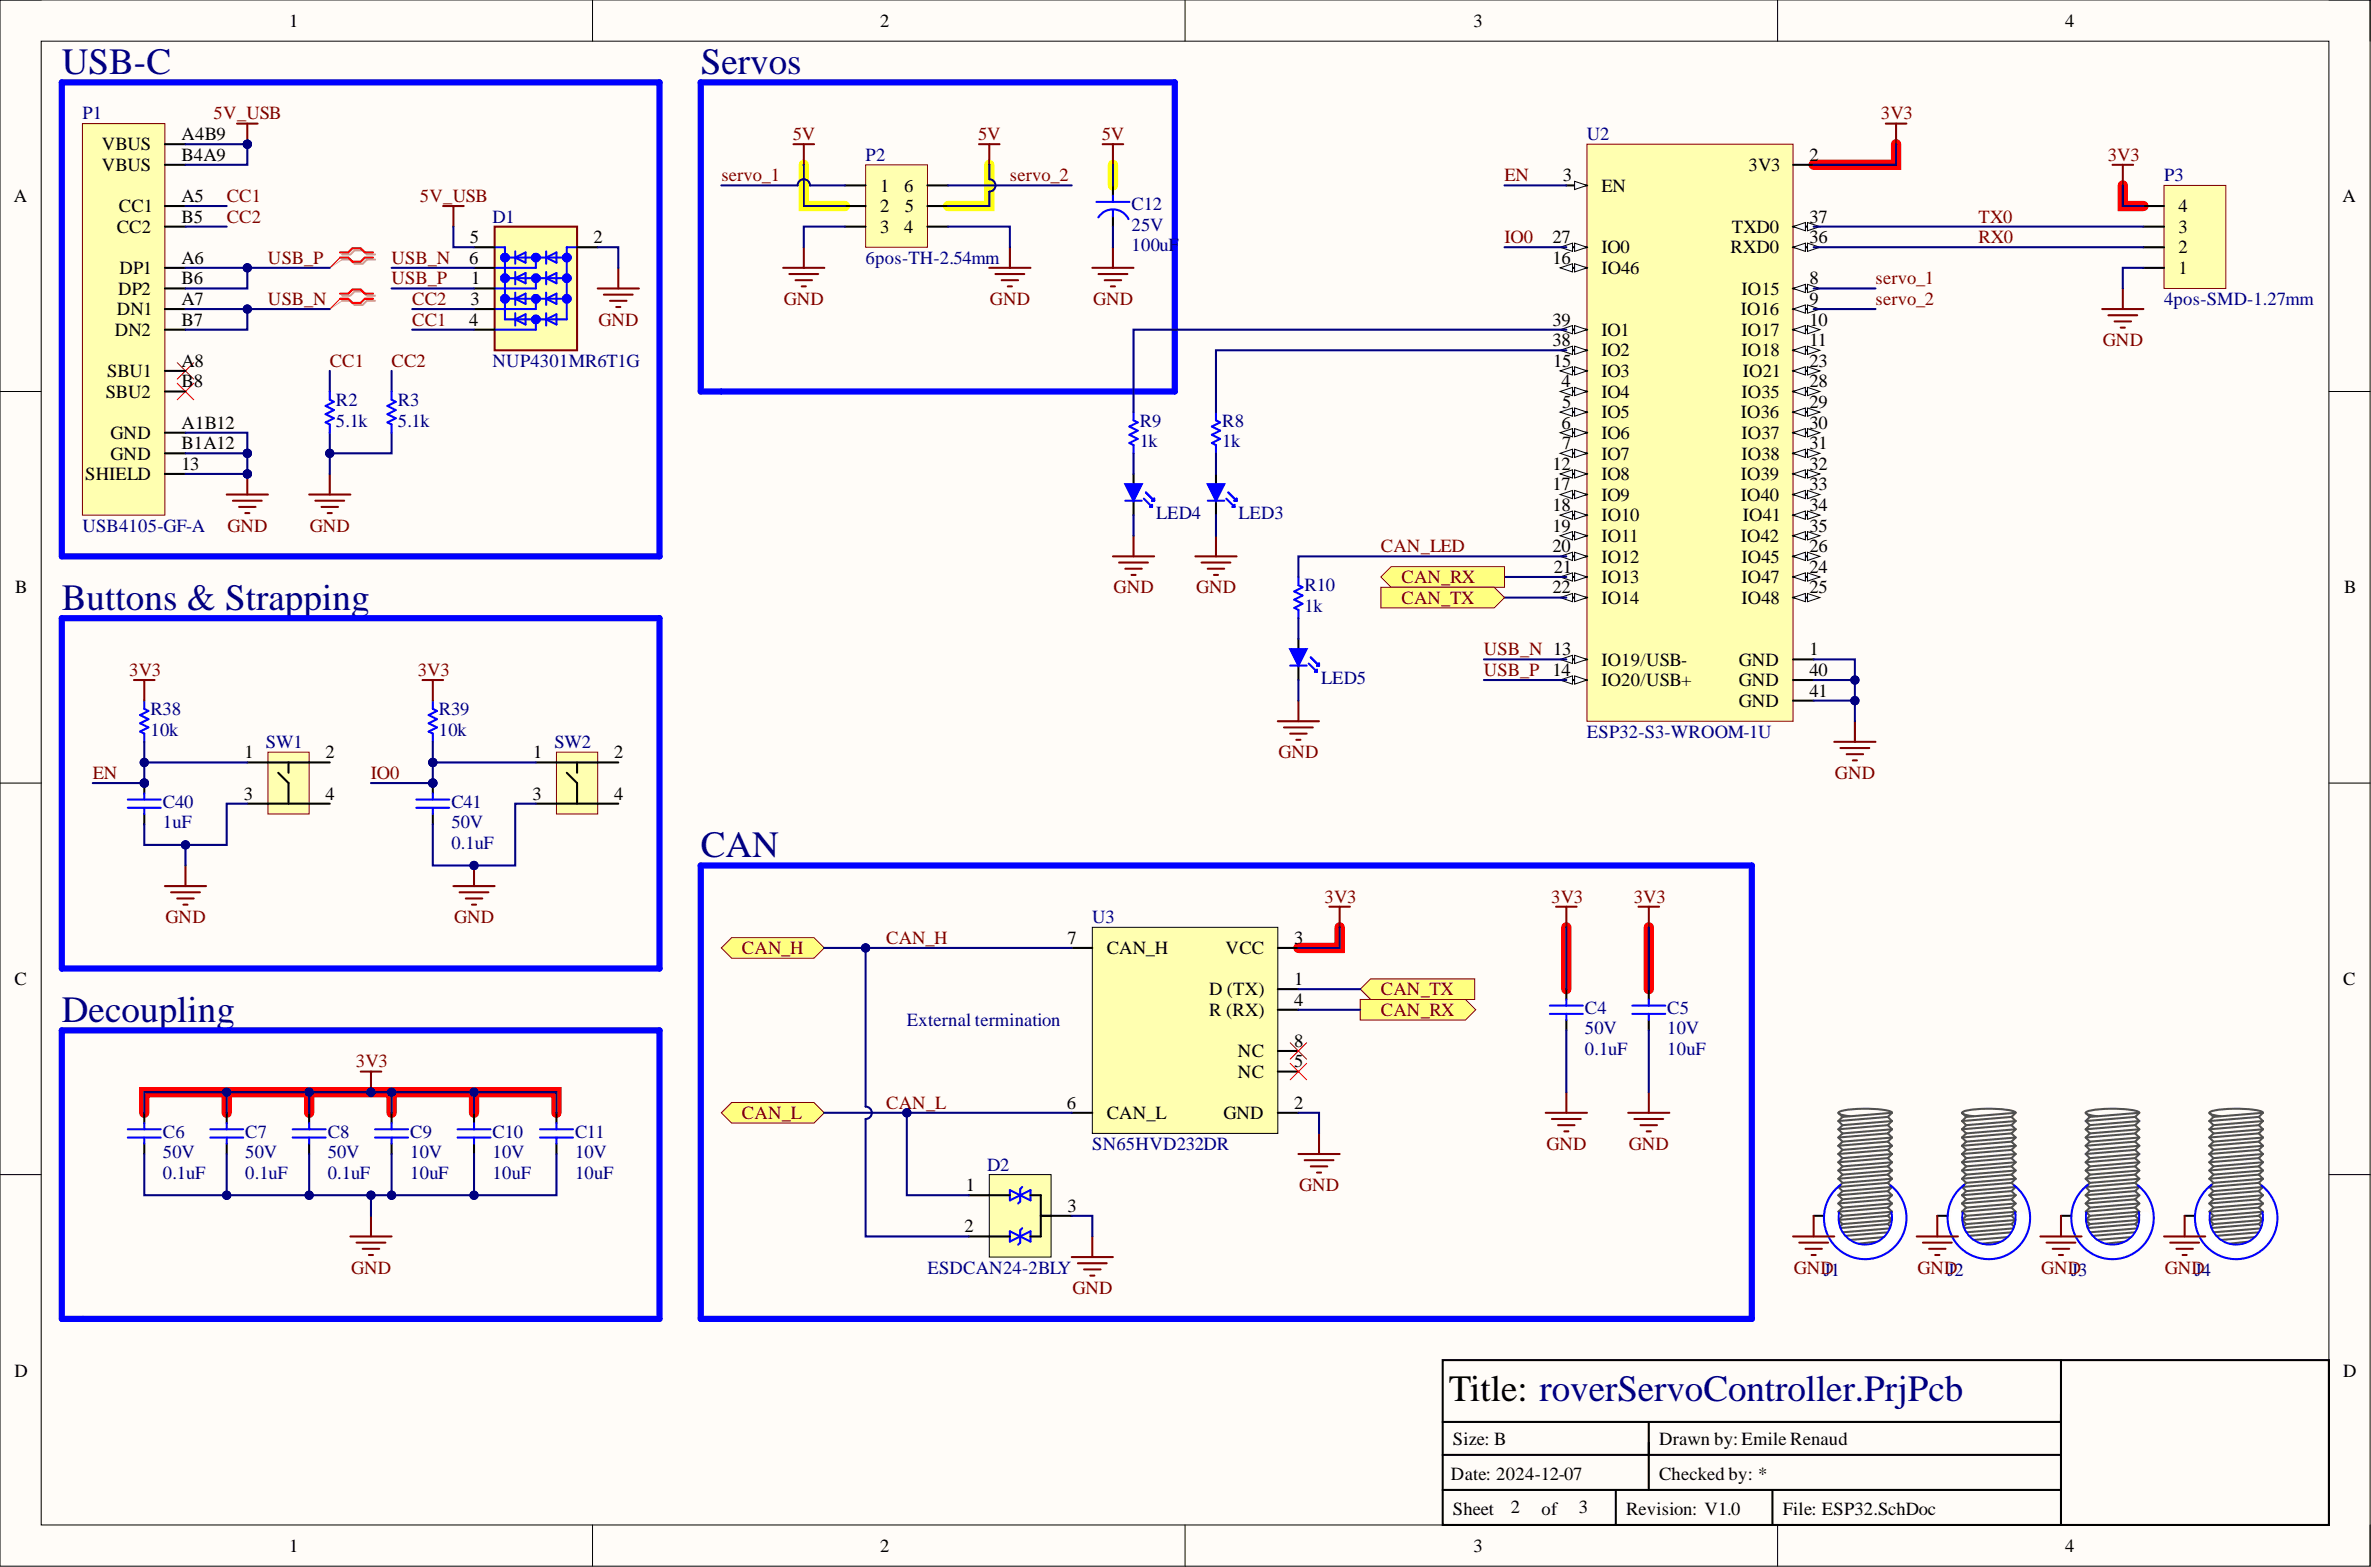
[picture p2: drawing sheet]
<svg xmlns="http://www.w3.org/2000/svg" width="292mm" height="193mm" viewBox="0 0 292 193" stroke-linecap="round" stroke-linejoin="round" font-family="sans-serif">
<defs><g id="words">
<g font-size="4.6" fill="#000080">
<text x="7.6" y="9.1">USB-C</text>
<text x="86.3" y="9.1">Servos</text>
<text x="7.6" y="75.1">Buttons &amp; Strapping</text>
<text x="86.3" y="105.6">CAN</text>
<text x="7.6" y="125.9">Decoupling</text>
</g>
<text font-size="4.6" x="178.5" y="172.6">Title: roverServoController.PrjPcb</text>
<g font-size="2.3">
<text x="35.6" y="3.3">1</text>
<text x="108.4" y="3.3">2</text>
<text x="181.5" y="3.3">3</text>
<text x="254.4" y="3.3">4</text>
<text x="22.3" y="17.3">A4B9</text>
<text x="12.5" y="18.5">VBUS</text>
<text x="12.5" y="21.1">VBUS</text>
<text x="22.3" y="19.8">B4A9</text>
<text x="108.4" y="23.6">1</text>
<text x="111.4" y="23.6">6</text>
<text x="192.5" y="22.3">3</text>
<text x="197.3" y="23.6">EN</text>
<text x="215.4" y="21.1">3V3</text>
<text x="222.9" y="19.8">2</text>
<text x="1.7" y="24.9">A</text>
<text x="14.4" y="28.7">CC2</text>
<text x="14.6" y="26.1">CC1</text>
<text x="22.3" y="24.9">A5</text>
<text x="22.3" y="27.4">B5</text>
<text x="57.9" y="29.9">5</text>
<text x="73.1" y="29.9">2</text>
<text x="108.4" y="26.1">2</text>
<text x="108.4" y="28.7">3</text>
<text x="111.4" y="28.7">4</text>
<text x="111.5" y="26.1">5</text>
<text x="191.3" y="29.9">27</text>
<text x="213.4" y="28.7">TXD0</text>
<text x="222.9" y="29.9">36</text>
<text x="222.9" y="27.4">37</text>
<text x="268.4" y="28.7">3</text>
<text x="268.4" y="26.1">4</text>
<text x="288.6" y="24.9">A</text>
<text x="14.7" y="33.7">DP1</text>
<text x="22.3" y="32.5">A6</text>
<text x="22.3" y="35">B6</text>
<text x="57.8" y="32.5">6</text>
<text x="58.1" y="35">1</text>
<text x="191.3" y="32.5">16</text>
<text x="197.3" y="31.2">IO0</text>
<text x="197.3" y="33.7">IO46</text>
<text x="213.2" y="31.2">RXD0</text>
<text x="222.9" y="35">8</text>
<text x="268.4" y="33.7">1</text>
<text x="268.4" y="31.2">2</text>
<text x="14.1" y="41.4">DN2</text>
<text x="14.4" y="38.8">DN1</text>
<text x="14.6" y="36.3">DP2</text>
<text x="22.3" y="37.6">A7</text>
<text x="22.3" y="40.1">B7</text>
<text x="57.8" y="40.1">4</text>
<text x="58" y="37.6">3</text>
<text x="191.3" y="40.1">39</text>
<text x="197.3" y="41.4">IO1</text>
<text x="214.5" y="38.8">IO16</text>
<text x="214.6" y="36.3">IO15</text>
<text x="214.6" y="41.4">IO17</text>
<text x="222.9" y="37.6">9</text>
<text x="222.9" y="40.1">10</text>
<text x="13.2" y="46.4">SBU1</text>
<text x="22.3" y="45.2">A8</text>
<text x="22.3" y="47.7">B8</text>
<text x="191.3" y="42.6">38</text>
<text x="191.4" y="45.2">15</text>
<text x="192.4" y="47.7">4</text>
<text x="197.3" y="43.9">IO2</text>
<text x="197.3" y="46.4">IO3</text>
<text x="214.6" y="43.9">IO18</text>
<text x="214.7" y="46.4">IO21</text>
<text x="222.9" y="42.6">11</text>
<text x="222.9" y="45.2">23</text>
<text x="222.9" y="47.7">28</text>
<text x="13" y="49">SBU2</text>
<text x="22.3" y="52.8">A1B12</text>
<text x="192.4" y="52.8">6</text>
<text x="192.5" y="50.2">5</text>
<text x="197.3" y="49">IO4</text>
<text x="197.3" y="51.5">IO5</text>
<text x="214.5" y="51.5">IO36</text>
<text x="214.6" y="49">IO35</text>
<text x="222.9" y="50.2">29</text>
<text x="222.9" y="52.8">30</text>
<text x="10.5" y="59.1">SHIELD</text>
<text x="13.6" y="54">GND</text>
<text x="13.6" y="56.6">GND</text>
<text x="22.3" y="55.3">B1A12</text>
<text x="22.3" y="57.9">13</text>
<text x="191.3" y="57.9">12</text>
<text x="192.5" y="55.3">7</text>
<text x="197.3" y="54">IO6</text>
<text x="197.3" y="56.6">IO7</text>
<text x="197.3" y="59.1">IO8</text>
<text x="214.5" y="59.1">IO39</text>
<text x="214.6" y="54">IO37</text>
<text x="214.6" y="56.6">IO38</text>
<text x="222.9" y="55.3">31</text>
<text x="222.9" y="57.9">32</text>
<text x="191.3" y="60.4">17</text>
<text x="191.3" y="62.9">18</text>
<text x="191.3" y="65.5">19</text>
<text x="197.3" y="61.7">IO9</text>
<text x="197.3" y="64.2">IO10</text>
<text x="214.5" y="61.7">IO40</text>
<text x="214.7" y="64.2">IO41</text>
<text x="222.9" y="60.4">33</text>
<text x="222.9" y="62.9">34</text>
<text x="222.9" y="65.5">35</text>
<text x="191.3" y="68">20</text>
<text x="191.4" y="70.5">21</text>
<text x="197.3" y="66.7">IO11</text>
<text x="197.3" y="69.3">IO12</text>
<text x="197.3" y="71.8">IO13</text>
<text x="214.5" y="66.7">IO42</text>
<text x="214.6" y="69.3">IO45</text>
<text x="214.6" y="71.8">IO47</text>
<text x="222.9" y="68">26</text>
<text x="222.9" y="70.5">24</text>
<text x="1.9" y="73.1">B</text>
<text x="191.3" y="73.1">22</text>
<text x="197.3" y="74.4">IO14</text>
<text x="214.6" y="74.4">IO48</text>
<text x="222.9" y="73.1">25</text>
<text x="288.8" y="73.1">B</text>
<text x="191.3" y="83.2">14</text>
<text x="197.3" y="82">IO19/USB-</text>
<text x="214.2" y="82">GND</text>
<text x="222.9" y="80.7">1</text>
<text x="222.9" y="83.2">40</text>
<text x="197.3" y="84.5">IO20/USB+</text>
<text x="214.2" y="84.5">GND</text>
<text x="214.2" y="87">GND</text>
<text x="222.9" y="85.8">41</text>
<text x="30.1" y="93.4">1</text>
<text x="40.1" y="93.4">2</text>
<text x="65.7" y="93.4">1</text>
<text x="75.7" y="93.4">2</text>
<text x="30" y="98.5">3</text>
<text x="40.1" y="98.5">4</text>
<text x="65.6" y="98.5">3</text>
<text x="75.7" y="98.5">4</text>
<text x="131.5" y="116.2">7</text>
<text x="136.3" y="117.5">CAN_H</text>
<text x="151" y="117.5">VCC</text>
<text x="159.5" y="116.2">3</text>
<text x="1.8" y="121.3">C</text>
<text x="149" y="122.6">D (TX)</text>
<text x="149" y="125.1">R (RX)</text>
<text x="159.5" y="121.3">1</text>
<text x="159.5" y="123.8">4</text>
<text x="288.7" y="121.3">C</text>
<text x="152.5" y="130.2">NC</text>
<text x="159.5" y="131.5">5</text>
<text x="159.5" y="128.9">8</text>
<text x="131.4" y="136.5">6</text>
<text x="136.3" y="137.8">CAN_L</text>
<text x="150.7" y="137.8">GND</text>
<text x="152.5" y="132.7">NC</text>
<text x="159.5" y="136.5">2</text>
<text x="119" y="146.7">1</text>
<text x="131.5" y="149.2">3</text>
<text x="118.8" y="151.8">2</text>
<text x="1.8" y="169.5">D</text>
<text x="288.7" y="169.5">D</text>
<text x="179" y="177.9">Size: B</text>
<text x="204.4" y="177.9">Drawn by:Emile Renaud</text>
<text x="178.7" y="182.2">Date: 2024-12-07</text>
<text x="204.4" y="182.2">Checked by: *</text>
<text x="35.6" y="191.1">1</text>
<text x="108.4" y="191.1">2</text>
<text x="179" y="186.5">Sheet</text>
<text x="181.5" y="191.1">3</text>
<text x="186.1" y="186.3">2</text>
<text x="189.9" y="186.5">of</text>
<text x="194.5" y="186.3">3</text>
<text x="200.3" y="186.5">Revision: V1.0</text>
<text x="219.6" y="186.5">File: ESP32.SchDoc</text>
<text x="254.4" y="191.1">4</text>
</g>
<g font-size="2.3" fill="#000080">
<text x="10.2" y="14.7">P1</text>
<text x="195.5" y="17.3">U2</text>
<text x="106.6" y="19.8">P2</text>
<text x="266.6" y="22.3">P3</text>
<text x="60.7" y="27.4">D1</text>
<text x="139.4" y="28.4">25V</text>
<text x="139.4" y="25.9">C12</text>
<text x="106.6" y="32.5">6pos-TH-2.54mm</text>
<text x="139.4" y="31">100uF</text>
<text x="266.6" y="37.6">4pos-SMD-1.27mm</text>
<text x="60.7" y="45.2">NUP4301MR6T1G</text>
<text x="41.4" y="52.5">5.1k</text>
<text x="41.4" y="50">R2</text>
<text x="49" y="52.5">5.1k</text>
<text x="49" y="50">R3</text>
<text x="140.4" y="52.5">R9</text>
<text x="150.6" y="52.5">R8</text>
<text x="140.4" y="55.1">1k</text>
<text x="150.6" y="55.1">1k</text>
<text x="10.2" y="65.5">USB4105-GF-A</text>
<text x="142.4" y="63.9">LED4</text>
<text x="152.6" y="63.9">LED3</text>
<text x="160.7" y="75.4">1k</text>
<text x="160.7" y="72.8">R10</text>
<text x="18.5" y="88.1">R38</text>
<text x="54.1" y="88.1">R39</text>
<text x="162.8" y="84.2">LED5</text>
<text x="18.5" y="90.6">10k</text>
<text x="32.8" y="92.1">SW1</text>
<text x="54.1" y="90.6">10k</text>
<text x="68.3" y="92.1">SW2</text>
<text x="195.5" y="90.8">ESP32-S3-WROOM-1U</text>
<text x="20.1" y="99.5">C40</text>
<text x="55.6" y="99.5">C41</text>
<text x="20.1" y="102">1uF</text>
<text x="55.6" y="102">50V</text>
<text x="55.6" y="104.6">0.1uF</text>
<text x="134.6" y="113.7">U3</text>
<text x="195.3" y="124.9">C4</text>
<text x="205.4" y="124.9">C5</text>
<text x="111.7" y="126.4">External termination</text>
<text x="195.3" y="127.4">50V</text>
<text x="195.3" y="129.9">0.1uF</text>
<text x="205.4" y="127.4">10V</text>
<text x="205.4" y="129.9">10uF</text>
<text x="20.1" y="142.6">50V</text>
<text x="20.1" y="140.1">C6</text>
<text x="30.2" y="142.6">50V</text>
<text x="30.2" y="140.1">C7</text>
<text x="40.4" y="142.6">50V</text>
<text x="40.4" y="140.1">C8</text>
<text x="50.5" y="142.6">10V</text>
<text x="50.5" y="140.1">C9</text>
<text x="60.7" y="142.6">10V</text>
<text x="60.7" y="140.1">C10</text>
<text x="70.8" y="142.6">10V</text>
<text x="70.8" y="140.1">C11</text>
<text x="134.6" y="141.6">SN65HVD232DR</text>
<text x="20.1" y="145.2">0.1uF</text>
<text x="30.2" y="145.2">0.1uF</text>
<text x="40.4" y="145.2">0.1uF</text>
<text x="50.5" y="145.2">10uF</text>
<text x="60.7" y="145.2">10uF</text>
<text x="70.8" y="145.2">10uF</text>
<text x="121.6" y="144.1">D2</text>
<text x="114.3" y="156.8">ESDCAN24-2BLY</text>
<text x="224.7" y="157.1">J1</text>
<text x="239.9" y="157.1">J2</text>
<text x="255.2" y="157.1">J3</text>
<text x="270.4" y="157.1">J4</text>
</g>
<g font-size="2.3" fill="#800000">
<text x="26.3" y="14.7">5V_USB</text>
<text x="97.7" y="17.3">5V</text>
<text x="120.5" y="17.3">5V</text>
<text x="135.8" y="17.3">5V</text>
<text x="231.7" y="14.7">3V3</text>
<text x="88.9" y="22.3">servo_1</text>
<text x="124.4" y="22.3">servo_2</text>
<text x="185.4" y="22.3">EN</text>
<text x="259.7" y="19.8">3V3</text>
<text x="27.9" y="24.9">CC1</text>
<text x="27.9" y="27.4">CC2</text>
<text x="51.7" y="24.9">5V_USB</text>
<text x="185.4" y="29.9">IO0</text>
<text x="243.7" y="27.4">TX0</text>
<text x="243.7" y="29.9">RX0</text>
<text x="33" y="32.5">USB_P</text>
<text x="48.2" y="32.5">USB_N</text>
<text x="48.2" y="35">USB_P</text>
<text x="231.1" y="35">servo_1</text>
<text x="33" y="37.6">USB_N</text>
<text x="50.8" y="40.1">CC1</text>
<text x="50.8" y="37.6">CC2</text>
<text x="73.7" y="40.1">GND</text>
<text x="96.6" y="37.6">GND</text>
<text x="122" y="37.6">GND</text>
<text x="134.7" y="37.6">GND</text>
<text x="231.1" y="37.6">servo_2</text>
<text x="40.6" y="45.2">CC1</text>
<text x="48.2" y="45.2">CC2</text>
<text x="259.1" y="42.6">GND</text>
<text x="28" y="65.5">GND</text>
<text x="38.2" y="65.5">GND</text>
<text x="170.1" y="68">CAN_LED</text>
<text x="172.7" y="71.8">CAN_RX</text>
<text x="137.2" y="73.1">GND</text>
<text x="147.4" y="73.1">GND</text>
<text x="172.7" y="74.4">CAN_TX</text>
<text x="15.9" y="83.2">3V3</text>
<text x="51.5" y="83.2">3V3</text>
<text x="182.8" y="80.7">USB_N 13</text>
<text x="182.8" y="83.2">USB_P</text>
<text x="11.4" y="95.9">EN</text>
<text x="45.7" y="95.9">IO0</text>
<text x="157.5" y="93.4">GND</text>
<text x="226.1" y="95.9">GND</text>
<text x="20.4" y="113.7">GND</text>
<text x="55.9" y="113.7">GND</text>
<text x="163.2" y="111.2">3V3</text>
<text x="191.1" y="111.2">3V3</text>
<text x="201.3" y="111.2">3V3</text>
<text x="91.4" y="117.5">CAN_H</text>
<text x="109.2" y="116.2">CAN_H</text>
<text x="170.1" y="122.6">CAN_TX</text>
<text x="170.1" y="125.1">CAN_RX</text>
<text x="43.8" y="131.5">3V3</text>
<text x="91.4" y="137.8">CAN_L</text>
<text x="109.2" y="136.5">CAN_L</text>
<text x="190.5" y="141.6">GND</text>
<text x="200.7" y="141.6">GND</text>
<text x="160" y="146.7">GND</text>
<text x="43.2" y="156.8">GND</text>
<text x="132.1" y="159.4">GND</text>
<text x="221" y="156.8">GND</text>
<text x="236.2" y="156.8">GND</text>
<text x="251.5" y="156.8">GND</text>
<text x="266.7" y="156.8">GND</text>
</g>
</g></defs>
<path d="M0 0h292v192.9h-292z" fill-rule="evenodd" fill="#fffcf8"/>
<path d="M0 0h292v192.9h-292z" fill="none" stroke="#000" stroke-width=".12"/>
<path d="M5.1 5.1h281.8v182.7h-281.8z" fill-rule="evenodd" fill="#fffcf8"/>
<g fill="none" stroke="#000" stroke-width=".12">
<path d="M0 0h5.1M73 0v5.1M146 0v5.1M219 0v5.1M286.9 0h5.1v5.1M5.1 5.1h281.8v182.7h-281.8zM0 48.2h5.1M286.9 48.2h5.1M0 96.4h5.1M286.9 96.4h5.1M0 144.7h5.1M286.9 144.7h5.1"/>
<path d="M73 187.8v5.1M146 187.8v5.1M219 187.8v5.1M292 187.8v5.1"/>
</g>
<path d="M233.6 17.8v2.5h-10.2M261.5 22.8v2.6h2.6M165 114.2v2.5h-5M193 114.2v7.6M203.1 114.2v7.6M17.8 137v-2.5h30.4v2.5M27.9 134.5v2.5M38.1 134.5v2.5M48.2 134.5h10.2v2.5M58.4 134.5h10.2v2.5" fill="none" stroke="#f00" stroke-width="1.3"/>
<path d="M99 20.3v5.1h5.1M121.9 20.3v5.1h-5.1M137.1 20.3v2.5" fill="none" stroke="#ff0" stroke-width="1.3"/>
<path d="M177.7 167.5h109.2v20.3h-109.2zM177.7 175.1h76.2M177.7 179.2h76.2M203.1 175.1v8.4M253.9 167.5v20.3M177.7 183.5h76.2M199.1 183.5v4.3M218.4 183.5v4.3" fill="none" stroke="#000" stroke-width=".25"/>
<path d="M17.8 86.3v1l.5 .2-1 .6 1 .5-1 .5 1 .5-1 .5 .5 .2v1.1" fill="none" stroke="#00f" stroke-width=".25"/>
<circle cx="17.8" cy="96.4" r=".51" fill="#000080"/>
<circle cx="17.8" cy="96.4" r=".51" fill="none" stroke="#000080" stroke-width=".12"/>
<path d="M17.8 96.4v1.3M17.8 100.2v1.3" fill="none" stroke="#000" stroke-width=".25"/>
<circle cx="17.8" cy="96.4" r=".51" fill="#000080"/>
<circle cx="17.8" cy="96.4" r=".51" fill="none" stroke="#000080" stroke-width=".12"/>
<path d="M15.7 98.5h4.1M15.7 99.5h4.1M17.8 97.7v.8M17.8 99.5v.7M53.3 86.3v1l.5 .2-1 .6 1 .5-1 .5 1 .5-1 .5 .5 .2v1.1" fill="none" stroke="#00f" stroke-width=".25"/>
<path d="M20.3 109.1h5.1M21.1 109.9h3.5M21.8 110.6h2.1M22.6 111.4h.5M22.9 106.6v2.5M55.9 109.1h5M56.6 109.9h3.6M57.4 110.6h2M58.1 111.4h.6M58.4 106.6v2.5" fill="none" stroke="#800000" stroke-width=".25"/>
<circle cx="58.4" cy="106.6" r=".51" fill="#000080"/>
<circle cx="58.4" cy="106.6" r=".51" fill="none" stroke="#000080" stroke-width=".12"/>
<path d="M7.6 76.1h73.6v43.2h-73.6z" fill="none" stroke="#00f" stroke-width=".76"/>
<circle cx="53.3" cy="96.4" r=".51" fill="#000080"/>
<circle cx="53.3" cy="96.4" r=".51" fill="none" stroke="#000080" stroke-width=".12"/>
<path d="M53.3 96.4v1.3M53.3 100.2v1.3" fill="none" stroke="#000" stroke-width=".25"/>
<circle cx="53.3" cy="96.4" r=".51" fill="#000080"/>
<circle cx="53.3" cy="96.4" r=".51" fill="none" stroke="#000080" stroke-width=".12"/>
<path d="M51.3 98.5h4.1M51.3 99.5h4.1M53.3 97.7v.8M53.3 99.5v.7" fill="none" stroke="#00f" stroke-width=".25"/>
<path d="M7.6 126.9h73.6v35.5h-73.6z" fill="none" stroke="#00f" stroke-width=".76"/>
<path d="M33 92.6h5.1v7.6h-5.1z" fill-rule="evenodd" fill="#ffffb0"/>
<path d="M33 92.6h5.1v7.6h-5.1z" fill="none" stroke="#800000" stroke-width=".12"/>
<path d="M30.5 93.9h10.1M30.5 99h10.1M34.3 95.2l1.2 1.2v2.6M35.5 93.9v1.3" fill="none" stroke="#000" stroke-width=".25"/>
<path d="M68.6 92.6h5v7.6h-5z" fill-rule="evenodd" fill="#ffffb0"/>
<path d="M68.6 92.6h5v7.6h-5z" fill="none" stroke="#800000" stroke-width=".12"/>
<path d="M66 93.9h10.2M66 99h10.2M69.8 95.2l1.3 1.2v2.6M71.1 93.9v1.3" fill="none" stroke="#000" stroke-width=".25"/>
<path d="M40.6 58.4v2.5M38.1 60.9h5.1M38.8 61.7h3.6M39.6 62.4h2M40.4 63.2h.5M16.5 83.7h2.5M17.8 83.7v2.6M52.1 83.7h2.5M53.3 83.7v2.6" fill="none" stroke="#800000" stroke-width=".25"/>
<path d="M60.9 27.9h10.2v15.2h-10.2z" fill-rule="evenodd" fill="#ffffb0"/>
<path d="M60.9 27.9h10.2v15.2h-10.2zM30.5 58.4v2.5M27.9 60.9h5.1M28.7 61.7h3.5M29.5 62.4h2M30.2 63.2h.5" fill="none" stroke="#800000" stroke-width=".25"/>
<g fill="none" stroke="#00f" stroke-width=".25">
<path d="M60.9 30.4h1.3v8.9h7.6v-8.9h1.3M62.2 36.8h7.6M62.2 34.3h7.6M62.2 31.7h7.6M63.5 31.7l1.2-.6v1.3zM63.5 34.3l1.2-.7v1.3zM63.5 36.8l1.2-.6v1.2zM63.5 39.3l1.2-.6v1.3zM63.5 31v1.5M63.5 33.5v1.5M63.5 36v1.6M63.5 38.6v1.5"/>
<path d="M66 31.7v1.3h-5.1M66 34.3v1.2h-5.1M66 36.8v1.3h-5.1M66 39.3v1.3h-5.1M67.3 31.7l1.3-.6v1.3zM67.3 34.3l1.3-.7v1.3zM67.3 36.8l1.3-.6v1.2zM67.3 39.3l1.3-.6v1.3zM67.3 31v1.5M67.3 33.5v1.5M67.3 36v1.6M67.3 38.6v1.5"/>
</g>
<g fill="none" stroke="#00f" stroke-width=".76">
<circle cx="62.2" cy="36.8" r=".2"/>
<circle cx="62.2" cy="34.3" r=".2"/>
<circle cx="62.2" cy="31.7" r=".2"/>
<circle cx="66" cy="34.3" r=".2"/>
<circle cx="66" cy="36.8" r=".2"/>
<circle cx="66" cy="31.7" r=".2"/>
<circle cx="66" cy="39.3" r=".2"/>
<circle cx="69.8" cy="36.8" r=".2"/>
<circle cx="69.8" cy="34.3" r=".2"/>
<circle cx="69.8" cy="31.7" r=".2"/>
</g>
<path d="M58.4 33h2.5M58.4 30.4h2.5M58.4 35.5h2.5M58.4 38.1h2.5M71.1 30.4h2.5M58.4 40.6h2.5" fill="none" stroke="#000" stroke-width=".25"/>
<circle cx="30.5" cy="58.4" r=".51" fill="#000080"/>
<circle cx="30.5" cy="58.4" r=".51" fill="none" stroke="#000080" stroke-width=".12"/>
<path d="M21.8 44.7l2.1 2M21.8 47.2l2.1 2M23.9 44.7l-2.1 2M23.9 47.2l-2.1 2" fill="none" stroke="#f00" stroke-width=".12"/>
<path d="M73.6 35.5h5.1M74.4 36.3h3.5M75.2 37h2M75.9 37.8h.5M76.2 33v2.5" fill="none" stroke="#800000" stroke-width=".25"/>
<path d="M7.6 10.1h73.6v58.4h-73.6z" fill="none" stroke="#00f" stroke-width=".76"/>
<path d="M10.2 15.2h10.1v48.2h-10.1z" fill-rule="evenodd" fill="#ffffb0"/>
<path d="M10.2 15.2h10.1v48.2h-10.1z" fill="none" stroke="#800000" stroke-width=".12"/>
<g fill="none" stroke="#000" stroke-width=".25">
<path d="M20.3 17.8h2.6M20.3 25.4h2.6M20.3 33h2.6M20.3 38.1h2.6M20.3 20.3h2.6M20.3 27.9h2.6M20.3 35.5h2.6M20.3 53.3h2.6M20.3 45.7h2.6M20.3 55.8h2.6M20.3 40.6h2.6M20.3 48.2h2.6"/>
<path d="M20.3 58.4h2.6"/>
</g>
<path d="M29.2 15.2h2.5M30.5 15.2v2.6" fill="none" stroke="#800000" stroke-width=".25"/>
<circle cx="30.5" cy="17.8" r=".51" fill="#000080"/>
<circle cx="30.5" cy="17.8" r=".51" fill="none" stroke="#000080" stroke-width=".12"/>
<path d="M54.6 25.4h2.5M55.9 25.4v2.5M44.4 132h2.6M45.7 132v2.5" fill="none" stroke="#800000" stroke-width=".25"/>
<circle cx="45.7" cy="134.5" r=".51" fill="#000080"/>
<circle cx="45.7" cy="134.5" r=".51" fill="none" stroke="#000080" stroke-width=".12"/>
<path d="M232.3 15.2h2.6M233.6 15.2v2.6M226 91.4h5.1M226.7 92.1h3.6M227.5 92.9h2M228.3 93.6h.5M228.5 88.8v2.6M43.2 152.3h5M43.9 153h3.6M44.7 153.8h2M45.4 154.5h.6M45.7 149.7v2.6" fill="none" stroke="#800000" stroke-width=".25"/>
<path d="M17.8 137v1.3M27.9 137v1.3M38.1 137v1.3M48.2 137v1.3M58.4 137v1.3M68.6 137v1.3M17.8 140.8v1.3M27.9 140.8v1.3M38.1 140.8v1.3M48.2 140.8v1.3M58.4 140.8v1.3M68.6 140.8v1.3" fill="none" stroke="#000" stroke-width=".25"/>
<g fill="none" stroke="#00f" stroke-width=".25">
<path d="M15.7 139.1h4.1M17.8 138.3v.8M25.9 139.1h4.1M27.9 138.3v.8M36.1 139.1h4M38.1 138.3v.8M46.2 139.1h4.1M48.2 138.3v.8M56.4 139.1h4M58.4 138.3v.8M66.5 139.1h4.1M68.6 138.3v.8"/>
<path d="M15.7 140.1h4.1M17.8 140.1v.7M25.9 140.1h4.1M27.9 140.1v.7M36.1 140.1h4M38.1 140.1v.7M46.2 140.1h4.1M48.2 140.1v.7M56.4 140.1h4M58.4 140.1v.7M66.5 140.1h4.1M68.6 140.1v.7"/>
</g>
<path d="M266.6 22.8h7.6v12.7h-7.6z" fill-rule="evenodd" fill="#ffffb0"/>
<path d="M266.6 22.8h7.6v12.7h-7.6z" fill="none" stroke="#800000" stroke-width=".12"/>
<path d="M264.1 33h2.5M264.1 30.4h2.5M264.1 27.9h2.5M264.1 25.4h2.5M193 121.8v1.3M193 125.6v1.3" fill="none" stroke="#000" stroke-width=".25"/>
<g fill="none" stroke="#800000" stroke-width=".25">
<path d="M259 38.1h5.1M259.7 38.8h3.6M260.3 20.3h2.5M260.5 39.6h2M261.5 20.3v2.5M261.5 35.5v2.6M261.3 40.3h.5M163.8 111.7h2.5M165 111.7v2.5M191.7 111.7h2.5M193 111.7v2.5M162.5 139.6v2.5"/>
<path d="M190.4 137h5.1M191.2 137.8h3.5M192 138.6h2M192.7 139.3h.5M193 134.5v2.5M160 142.1h5M160.7 142.9h3.6M161.5 143.6h2M162.2 144.4h.6"/>
</g>
<path d="M190.9 123.8h4.1M190.9 124.9h4.1M193 123.1v.7M193 124.9v.7" fill="none" stroke="#00f" stroke-width=".25"/>
<path d="M86.3 106.6h129.5v55.8h-129.5z" fill="none" stroke="#00f" stroke-width=".76"/>
<path d="M121.9 144.7h7.6v10.1h-7.6z" fill-rule="evenodd" fill="#ffffb0"/>
<path d="M121.9 144.7h7.6v10.1h-7.6z" fill="none" stroke="#000" stroke-width=".12"/>
<path d="M124.4 146.6v1.2l2.6-1.2v1.2zM124.4 151.6v1.3l2.6-1.3v1.3zM125.9 146.2l-.2 .2v1.5l-.3 .3M125.9 151.2l-.2 .3v1.5l-.3 .3" fill="none" stroke="#00f" stroke-width=".25"/>
<path d="M119.3 152.3h5.1M119.3 147.2h5.1M127 147.2h1.2v5.1h-1.2M128.2 149.7h3.8" fill="none" stroke="#000" stroke-width=".25"/>
<path d="M132 154.8h5.1M132.8 155.6h3.5M133.6 156.3h2M134.3 157.1h.5M134.6 152.3v2.5" fill="none" stroke="#800000" stroke-width=".25"/>
<path d="M134.6 114.2h22.8v25.4h-22.8z" fill-rule="evenodd" fill="#ffffb0"/>
<path d="M134.6 114.2h22.8v25.4h-22.8z" fill="none" stroke="#000" stroke-width=".12"/>
<path d="M132 116.7h2.6M157.4 116.7h2.6M132 137h2.6M157.4 121.8h2.6M157.4 137h2.6M157.4 124.3h2.6M157.4 132h2.6M157.4 129.4h2.6" fill="none" stroke="#000" stroke-width=".25"/>
<path d="M201.9 111.7h2.5M203.1 111.7v2.5M200.6 137h5.1M201.3 137.8h3.6M202.1 138.6h2M202.9 139.3h.5M203.1 134.5v2.5" fill="none" stroke="#800000" stroke-width=".25"/>
<path d="M158.9 128.4l2.1 2M158.9 130.9l2.1 2.1M161 128.4l-2.1 2M161 130.9l-2.1 2.1" fill="none" stroke="#f00" stroke-width=".12"/>
<path d="M88.9 116.7l1.2-1.2h10.2l1.2 1.2-1.2 1.3h-10.2z" fill-rule="evenodd" fill="#ffff80"/>
<path d="M88.9 116.7l1.2-1.2h10.2l1.2 1.2-1.2 1.3h-10.2z" fill="none" stroke="#800000" stroke-width=".12"/>
<path d="M88.9 137l1.2-1.2h10.2l1.2 1.2-1.2 1.3h-10.2z" fill-rule="evenodd" fill="#ffff80"/>
<path d="M88.9 137l1.2-1.2h10.2l1.2 1.2-1.2 1.3h-10.2z" fill="none" stroke="#800000" stroke-width=".12"/>
<path d="M203.1 121.8v1.3M203.1 125.6v1.3" fill="none" stroke="#000" stroke-width=".25"/>
<path d="M201.1 123.8h4.1M201.1 124.9h4.1M203.1 123.1v.7M203.1 124.9v.7" fill="none" stroke="#00f" stroke-width=".25"/>
<path d="M167.6 121.8l1.2-1.3h12.9v2.6h-12.9z" fill-rule="evenodd" fill="#ffff80"/>
<path d="M167.6 121.8l1.2-1.3h12.9v2.6h-12.9z" fill="none" stroke="#800000" stroke-width=".12"/>
<path d="M167.6 123.1h12.9l1.3 1.2-1.3 1.3h-12.9z" fill-rule="evenodd" fill="#ffff80"/>
<path d="M167.6 123.1h12.9l1.3 1.2-1.3 1.3h-12.9z" fill="none" stroke="#800000" stroke-width=".12"/>
<path d="M223.4 149.7h1.3M238.7 149.7h1.2M253.9 149.7h1.3M269.1 149.7h1.3" fill="none" stroke="#000" stroke-width=".25"/>
<g fill="none" stroke="#505050" stroke-width=".25">
<path d="M226.5 139.1l.5 .5M226.5 138.1l.5 .5M226.5 137l.5 .5M227 139.6l-.5 .5M227 137.5l6.1-.5-.5 .5M227 138.6l-.5 .5M227 137.5l-.5 .6M232.6 139.6l.5 .5M232.6 139.6l-6.1 .5M232.6 138.6l.5 .5M232.6 137.5l.5 .6M232.6 138.6l-6.1 .5"/>
<path d="M232.6 137.5l-6.1 .6M233.1 137a8.2 8.2 0 0 0-3.7-.5l-.8 .1a4.8 4.8 0 0 0-2.1 .4v.1a2.85 2.85 0 0 0 1.4 .4M233.1 139.1l-.5 .5M233.1 139.1l-6.1 .5M233.1 138.1l-.5 .5M233.1 138.1l-6.1 .5M241.7 139.1l.5 .5M241.7 138.1l.5 .5M241.7 137l.5 .5M242.2 139.6l-.5 .5M242.2 137.5l6.1-.5-.5 .5M242.2 138.6l-.5 .5"/>
<path d="M242.2 137.5l-.5 .6M247.8 139.6l.5 .5M247.8 139.6l-6.1 .5M247.8 138.6l.5 .5M247.8 137.5l.5 .6M247.8 138.6l-6.1 .5M247.8 137.5l-6.1 .6M248.3 137a8.2 8.2 0 0 0-3.6-.5l-.9 .1a4.8 4.8 0 0 0-2 .4l-.1 .1a2.85 2.85 0 0 0 1.4 .4M248.3 139.1l-.5 .5M248.3 139.1l-6.1 .5M248.3 138.1l-.5 .5M248.3 138.1l-6.1 .5"/>
<path d="M257 139.1l.5 .5M257 138.1l.5 .5M257 137l.5 .5M257.5 137.5l6.1-.5-.6 .5M257.5 139.6l-.5 .5M257.5 138.6l-.5 .5M257.5 137.5l-.5 .6M263 139.6l.6 .5M263 139.6l-6 .5M263 138.6l.6 .5M263 137.5l.6 .6M263 138.6l-6 .5"/>
<path d="M263 137.5l-6 .6M263.5 137a8.2 8.2 0 0 0-3.6-.5l-.9 .1a4.8 4.8 0 0 0-2 .4v.1a2.85 2.85 0 0 0 1.4 .4M263.6 139.1l-6.1 .5M263.6 138.1l-6.1 .5M263.6 139.1l-.6 .5M263.6 138.1l-.6 .5M272.2 139.1l.5 .5M272.2 138.1l.5 .5M272.2 137l.5 .5M272.7 139.6l-.5 .5M272.7 137.5l6.1-.5-.5 .5M272.7 138.6l-.5 .5"/>
<path d="M272.7 137.5l-.5 .6M278.3 139.6l.5 .5M278.3 139.6l-6.1 .5M278.3 138.6l.5 .5M278.3 137.5l.5 .6M278.3 138.6l-6.1 .5M278.3 137.5l-6.1 .6M278.8 137a8.2 8.2 0 0 0-3.7-.5l-.8 .1a4.8 4.8 0 0 0-2.1 .4v.1a2.85 2.85 0 0 0 1.4 .4M278.8 139.1l-6.1 .5M278.8 138.1l-6.1 .5M278.8 139.1l-.5 .5M278.8 138.1l-.5 .5"/>
<path d="M226.5 149.2l.5 .5M226.5 148.2l.5 .5M226.5 147.2l.5 .5M226.5 146.2l.5 .5M226.5 145.2l.5 .5M226.5 144.1l.5 .6M226.5 143.1l.5 .5M226.5 142.1l.5 .5M226.5 141.1l.5 .5M226.5 140.1l.5 .5M226.5 150.2l.5 .5M227 148.7l-.5 .5"/>
<path d="M227 147.7l-.5 .5M227 146.7l-.5 .5M227 145.7l-.5 .5M227 144.7l-.5 .5M227 143.6l-.5 .5M227 142.6l-.5 .5M227 141.6l-.5 .5M227 140.6l-.5 .5M227 150.7l-.5 .5M227 149.7l-.5 .5M232.6 148.7l.5 .5M232.6 147.7l.5 .5"/>
<path d="M232.6 148.7l-6.1 .5M232.6 147.7l-6.1 .5M232.6 146.7l.5 .5M232.6 145.7l.5 .5M232.6 146.7l-6.1 .5M232.6 145.7l-6.1 .5M232.6 144.7l.5 .5M232.6 143.6l.5 .5M232.6 144.7l-6.1 .5M232.6 143.6l-6.1 .5M232.6 142.6l.5 .5M232.6 141.6l.5 .5"/>
<path d="M232.6 142.6l-6.1 .5M232.6 141.6l-6.1 .5M232.6 140.6l.5 .5M232.6 140.6l-6.1 .5M232.6 150.7l.5 .5-6.1 .6-.5-.6M232.6 149.7l.5 .5M232.6 150.7l-6.1 .5M232.6 152.8l-4.8 .5M232.6 151.8l-6.1 .5M232.6 149.7l-6.1 .5M233.1 149.2l-6.1 .5M233.1 148.2l-.5 .5"/>
<path d="M233.1 147.2l-.5 .5M233.1 148.2l-6.1 .5M233.1 147.2l-6.1 .5M233.1 146.2l-.5 .5M233.1 145.2l-.5 .5M233.1 146.2l-6.1 .5M233.1 145.2l-6.1 .5M233.1 144.1l-.5 .6M233.1 143.1l-.5 .5M233.1 144.1l-6.1 .6M233.1 143.1l-6.1 .5M233.1 142.1l-.5 .5"/>
<path d="M233.1 141.1l-.5 .5M233.1 142.1l-6.1 .5M233.1 141.1l-6.1 .5M233.1 140.1l-.5 .5M233.1 140.1l-6.1 .5M233.1 150.2l-.5 .5M233.1 149.2l-.5 .5M233.1 150.2l-6.1 .5M233.1 152.3l-6.1 .5M241.7 149.2l.5 .5M241.7 148.2l.5 .5M241.7 147.2l.5 .5"/>
<path d="M241.7 146.2l.5 .5M241.7 145.2l.5 .5M241.7 144.1l.5 .6M241.7 143.1l.5 .5M241.7 142.1l.5 .5M241.7 141.1l.5 .5M241.7 140.1l.5 .5M241.7 150.2l.5 .5M242.2 148.7l-.5 .5M242.2 147.7l-.5 .5M242.2 146.7l-.5 .5M242.2 145.7l-.5 .5"/>
<path d="M242.2 144.7l-.5 .5M242.2 143.6l-.5 .5M242.2 142.6l-.5 .5M242.2 141.6l-.5 .5M242.2 140.6l-.5 .5M242.2 150.7l-.5 .5M242.2 149.7l-.5 .5M247.8 148.7l.5 .5M247.8 147.7l.5 .5M247.8 148.7l-6.1 .5M247.8 147.7l-6.1 .5M247.8 146.7l.5 .5"/>
<path d="M247.8 145.7l.5 .5M247.8 146.7l-6.1 .5M247.8 145.7l-6.1 .5M247.8 144.7l.5 .5M247.8 143.6l.5 .5M247.8 144.7l-6.1 .5M247.8 143.6l-6.1 .5M247.8 142.6l.5 .5M247.8 141.6l.5 .5M247.8 142.6l-6.1 .5M247.8 141.6l-6.1 .5M247.8 140.6l.5 .5"/>
<path d="M247.8 140.6l-6.1 .5M247.8 150.7l.5 .5-6.1 .6-.5-.6M247.8 149.7l.5 .5M247.8 150.7l-6.1 .5M247.8 152.8l-4.8 .5M247.8 151.8l-6.1 .5M247.8 149.7l-6.1 .5M248.3 149.2l-6.1 .5M248.3 148.2l-.5 .5M248.3 147.2l-.5 .5M248.3 148.2l-6.1 .5M248.3 147.2l-6.1 .5"/>
<path d="M248.3 146.2l-.5 .5M248.3 145.2l-.5 .5M248.3 146.2l-6.1 .5M248.3 145.2l-6.1 .5M248.3 144.1l-.5 .6M248.3 143.1l-.5 .5M248.3 144.1l-6.1 .6M248.3 143.1l-6.1 .5M248.3 142.1l-.5 .5M248.3 141.1l-.5 .5M248.3 142.1l-6.1 .5M248.3 141.1l-6.1 .5"/>
<path d="M248.3 140.1l-.5 .5M248.3 140.1l-6.1 .5M248.3 150.2l-.5 .5M248.3 149.2l-.5 .5M248.3 150.2l-6.1 .5M248.3 152.3l-6.1 .5M257 149.2l.5 .5M257 148.2l.5 .5M257 147.2l.5 .5M257 146.2l.5 .5M257 145.2l.5 .5M257 144.1l.5 .6"/>
<path d="M257 143.1l.5 .5M257 142.1l.5 .5M257 141.1l.5 .5M257 140.1l.5 .5M257 150.2l.5 .5M257.5 148.7l-.5 .5M257.5 147.7l-.5 .5M257.5 146.7l-.5 .5M257.5 145.7l-.5 .5M257.5 144.7l-.5 .5M257.5 143.6l-.5 .5M257.5 142.6l-.5 .5"/>
<path d="M257.5 141.6l-.5 .5M257.5 140.6l-.5 .5M257.5 150.7l-.5 .5M257.5 149.7l-.5 .5M263 148.7l.6 .5M263 147.7l.6 .5M263 148.7l-6 .5M263 147.7l-6 .5M263 146.7l.6 .5M263 145.7l.6 .5M263 146.7l-6 .5M263 145.7l-6 .5"/>
<path d="M263 144.7l.6 .5M263 143.6l.6 .5M263 144.7l-6 .5M263 143.6l-6 .5M263 142.6l.6 .5M263 141.6l.6 .5M263 142.6l-6 .5M263 141.6l-6 .5M263 140.6l.6 .5M263 140.6l-6 .5M263 150.7l.6 .5-6.1 .6-.5-.6M263 149.7l.6 .5"/>
<path d="M263 150.7l-6 .5M263 152.8l-4.8 .5M263 151.8l-6 .5M263 149.7l-6 .5M263.6 146.2l-6.1 .5M263.6 145.2l-6.1 .5M263.6 144.1l-6.1 .6M263.6 143.1l-6.1 .5M263.6 141.1l-6.1 .5M263.6 140.1l-6.1 .5M263.6 149.2l-6.1 .5M263.6 147.2l-6.1 .5"/>
<path d="M263.6 148.2l-.6 .5M263.6 147.2l-.6 .5M263.6 148.2l-6.1 .5M263.6 146.2l-.6 .5M263.6 145.2l-.6 .5M263.6 144.1l-.6 .6M263.6 143.1l-.6 .5M263.6 142.1l-.6 .5M263.6 141.1l-.6 .5M263.6 142.1l-6.1 .5M263.6 140.1l-.6 .5M263.6 150.2l-.6 .5"/>
<path d="M263.6 149.2l-.6 .5M263.6 150.2l-6.1 .5M263.6 152.3l-6.1 .5M272.2 149.2l.5 .5M272.2 148.2l.5 .5M272.2 147.2l.5 .5M272.2 146.2l.5 .5M272.2 145.2l.5 .5M272.2 144.1l.5 .6M272.2 143.1l.5 .5M272.2 142.1l.5 .5M272.2 141.1l.5 .5"/>
<path d="M272.2 140.1l.5 .5M272.2 150.2l.5 .5M272.7 148.7l-.5 .5M272.7 147.7l-.5 .5M272.7 146.7l-.5 .5M272.7 145.7l-.5 .5M272.7 144.7l-.5 .5M272.7 143.6l-.5 .5M272.7 142.6l-.5 .5M272.7 141.6l-.5 .5M272.7 140.6l-.5 .5M272.7 150.7l-.5 .5"/>
<path d="M272.7 149.7l-.5 .5M278.3 148.7l.5 .5M278.3 147.7l.5 .5M278.3 148.7l-6.1 .5M278.3 147.7l-6.1 .5M278.3 146.7l.5 .5M278.3 145.7l.5 .5M278.3 146.7l-6.1 .5M278.3 145.7l-6.1 .5M278.3 144.7l.5 .5M278.3 143.6l.5 .5M278.3 144.7l-6.1 .5"/>
<path d="M278.3 143.6l-6.1 .5M278.3 142.6l.5 .5M278.3 141.6l.5 .5M278.3 142.6l-6.1 .5M278.3 141.6l-6.1 .5M278.3 140.6l.5 .5M278.3 140.6l-6.1 .5M278.3 150.7l.5 .5-6.1 .6-.5-.6M278.3 149.7l.5 .5M278.3 150.7l-6.1 .5M278.3 152.8l-4.8 .5M278.3 151.8l-6.1 .5"/>
<path d="M278.3 149.7l-6.1 .5M278.8 146.2l-6.1 .5M278.8 145.2l-6.1 .5M278.8 143.1l-6.1 .5M278.8 142.1l-6.1 .5M278.8 141.1l-6.1 .5M278.8 140.1l-6.1 .5M278.8 148.2l-6.1 .5M278.8 149.2l-6.1 .5M278.8 147.2l-6.1 .5M278.8 148.2l-.5 .5M278.8 147.2l-.5 .5"/>
<path d="M278.8 146.2l-.5 .5M278.8 145.2l-.5 .5M278.8 144.1l-.5 .6M278.8 143.1l-.5 .5M278.8 144.1l-6.1 .6M278.8 142.1l-.5 .5M278.8 141.1l-.5 .5M278.8 140.1l-.5 .5M278.8 150.2l-.5 .5M278.8 149.2l-.5 .5M278.8 150.2l-6.1 .5M278.8 152.3l-6.1 .5"/>
</g>
<path d="M226.7 145.9a5.1 5.1 0 0 0-.7 7.5 5.1 5.1 0 0 0 7.5 .1 5.1 5.1 0 0 0-.6-7.5M233 149.3a3.3 3.3 0 0 1-3.2 4 3.3 3.3 0 0 1-3.2-4M242 145.9a5.1 5.1 0 0 0-.8 7.5 5.1 5.1 0 0 0 7.5 .1 5.1 5.1 0 0 0-.5-7.5M248.2 149.3a3.3 3.3 0 0 1-3.1 4 3.3 3.3 0 0 1-3.3-4M257.2 145.9a5.1 5.1 0 0 0-.7 7.5 5.1 5.1 0 0 0 7.5 .1 5.1 5.1 0 0 0-.6-7.5M263.5 149.3a3.3 3.3 0 0 1-3.2 4 3.3 3.3 0 0 1-3.3-4M272.4 145.9a5.1 5.1 0 0 0-.7 7.5 5.1 5.1 0 0 0 7.5 .1 5.1 5.1 0 0 0-.6-7.5M278.7 149.3a3.3 3.3 0 0 1-3.2 4 3.3 3.3 0 0 1-3.2-4" fill="none" stroke="#00f" stroke-width=".25"/>
<path d="M225.8 149.5a4.1 4.1 0 0 0 3.8 4.5 4.1 4.1 0 0 0 4.2-4.1M241 149.5a4.1 4.1 0 0 0 3.8 4.5 4.1 4.1 0 0 0 4.3-4.1M256.2 149.5a4.1 4.1 0 0 0 3.9 4.5 4.1 4.1 0 0 0 4.2-4.1M271.5 149.5a4.1 4.1 0 0 0 3.8 4.5 4.1 4.1 0 0 0 4.3-4.1" fill="none" stroke="#fff" stroke-width="1.3"/>
<g fill="none" stroke="#800000" stroke-width=".25">
<path d="M220.9 152.3h5.1M221.7 153h3.5M222.4 153.8h2.1M223.2 154.5h.5M223.4 149.7v2.6M236.1 152.3h5.1M236.9 153h3.5M237.7 153.8h2M238.4 154.5h.5M238.7 149.7v2.6M251.4 152.3h5M252.1 153h3.6"/>
<path d="M252.9 153.8h2M253.7 154.5h.5M253.9 149.7v2.6M266.6 152.3h5.1M267.4 153h3.5M268.1 153.8h2.1M268.9 154.5h.5M269.1 149.7v2.6"/>
</g>
<path d="M195.5 17.8h25.4v71h-25.4z" fill-rule="evenodd" fill="#ffffb0"/>
<path d="M195.5 17.8h25.4v71h-25.4z" fill="none" stroke="#800000" stroke-width=".12"/>
<path d="M193 22.8h2.5" fill="none" stroke="#000" stroke-width=".25"/>
<path d="M194 22.3l1.5 .5-1.5 .5z" fill="#f8fcff"/>
<path d="M194 22.3l1.5 .5-1.5 .5z" fill="none" stroke="#000" stroke-width=".12"/>
<path d="M220.9 30.4h2.5" fill="none" stroke="#000" stroke-width=".25"/>
<path d="M220.9 30.4l1.5-.5v1.1z" fill="#f8fcff"/>
<path d="M220.9 30.4l1.5-.5v1.1z" fill="none" stroke="#000" stroke-width=".12"/>
<path d="M222.7 29.9l1.5 .5-1.5 .6z" fill="#f8fcff"/>
<path d="M222.7 29.9l1.5 .5-1.5 .6z" fill="none" stroke="#000" stroke-width=".12"/>
<path d="M220.9 27.9h2.5" fill="none" stroke="#000" stroke-width=".25"/>
<path d="M220.9 27.9l1.5-.5v1z" fill="#f8fcff"/>
<path d="M220.9 27.9l1.5-.5v1z" fill="none" stroke="#000" stroke-width=".12"/>
<path d="M222.7 27.4l1.5 .5-1.5 .5z" fill="#f8fcff"/>
<path d="M222.7 27.4l1.5 .5-1.5 .5z" fill="none" stroke="#000" stroke-width=".12"/>
<path d="M193 30.4h2.5" fill="none" stroke="#000" stroke-width=".25"/>
<path d="M194 29.9l1.5 .5-1.5 .6z" fill="#f8fcff"/>
<path d="M194 29.9l1.5 .5-1.5 .6z" fill="none" stroke="#000" stroke-width=".12"/>
<path d="M192.2 30.4l1.5-.5v1.1z" fill="#f8fcff"/>
<path d="M192.2 30.4l1.5-.5v1.1z" fill="none" stroke="#000" stroke-width=".12"/>
<path d="M193 40.6h2.5" fill="none" stroke="#000" stroke-width=".25"/>
<path d="M194 40.1l1.5 .5-1.5 .5z" fill="#f8fcff"/>
<path d="M194 40.1l1.5 .5-1.5 .5z" fill="none" stroke="#000" stroke-width=".12"/>
<path d="M192.2 40.6l1.5-.5v1z" fill="#f8fcff"/>
<path d="M192.2 40.6l1.5-.5v1z" fill="none" stroke="#000" stroke-width=".12"/>
<path d="M193 43.1h2.5" fill="none" stroke="#000" stroke-width=".25"/>
<path d="M194 42.6l1.5 .5-1.5 .5z" fill="#f8fcff"/>
<path d="M194 42.6l1.5 .5-1.5 .5z" fill="none" stroke="#000" stroke-width=".12"/>
<path d="M192.2 43.1l1.5-.5v1z" fill="#f8fcff"/>
<path d="M192.2 43.1l1.5-.5v1z" fill="none" stroke="#000" stroke-width=".12"/>
<path d="M193 45.7h2.5" fill="none" stroke="#000" stroke-width=".25"/>
<path d="M194 45.2l1.5 .5-1.5 .5z" fill="#f8fcff"/>
<path d="M194 45.2l1.5 .5-1.5 .5z" fill="none" stroke="#000" stroke-width=".12"/>
<path d="M192.2 45.7l1.5-.5v1z" fill="#f8fcff"/>
<path d="M192.2 45.7l1.5-.5v1z" fill="none" stroke="#000" stroke-width=".12"/>
<path d="M193 48.2h2.5" fill="none" stroke="#000" stroke-width=".25"/>
<path d="M194 47.7l1.5 .5-1.5 .5z" fill="#f8fcff"/>
<path d="M194 47.7l1.5 .5-1.5 .5z" fill="none" stroke="#000" stroke-width=".12"/>
<path d="M192.2 48.2l1.5-.5v1z" fill="#f8fcff"/>
<path d="M192.2 48.2l1.5-.5v1z" fill="none" stroke="#000" stroke-width=".12"/>
<path d="M193 50.8h2.5" fill="none" stroke="#000" stroke-width=".25"/>
<path d="M194 50.2l1.5 .6-1.5 .5z" fill="#f8fcff"/>
<path d="M194 50.2l1.5 .6-1.5 .5z" fill="none" stroke="#000" stroke-width=".12"/>
<path d="M192.2 50.8l1.5-.6v1.1z" fill="#f8fcff"/>
<path d="M192.2 50.8l1.5-.6v1.1z" fill="none" stroke="#000" stroke-width=".12"/>
<path d="M193 53.3h2.5" fill="none" stroke="#000" stroke-width=".25"/>
<path d="M194 52.8l1.5 .5-1.5 .5z" fill="#f8fcff"/>
<path d="M194 52.8l1.5 .5-1.5 .5z" fill="none" stroke="#000" stroke-width=".12"/>
<path d="M192.2 53.3l1.5-.5v1z" fill="#f8fcff"/>
<path d="M192.2 53.3l1.5-.5v1z" fill="none" stroke="#000" stroke-width=".12"/>
<path d="M193 55.8h2.5" fill="none" stroke="#000" stroke-width=".25"/>
<path d="M194 55.3l1.5 .5-1.5 .5z" fill="#f8fcff"/>
<path d="M194 55.3l1.5 .5-1.5 .5z" fill="none" stroke="#000" stroke-width=".12"/>
<path d="M192.2 55.8l1.5-.5v1z" fill="#f8fcff"/>
<path d="M192.2 55.8l1.5-.5v1z" fill="none" stroke="#000" stroke-width=".12"/>
<path d="M193 58.4h2.5" fill="none" stroke="#000" stroke-width=".25"/>
<path d="M194 57.9l1.5 .5-1.5 .5z" fill="#f8fcff"/>
<path d="M194 57.9l1.5 .5-1.5 .5z" fill="none" stroke="#000" stroke-width=".12"/>
<path d="M192.2 58.4l1.5-.5v1z" fill="#f8fcff"/>
<path d="M192.2 58.4l1.5-.5v1z" fill="none" stroke="#000" stroke-width=".12"/>
<path d="M193 60.9h2.5" fill="none" stroke="#000" stroke-width=".25"/>
<path d="M194 60.4l1.5 .5-1.5 .5z" fill="#f8fcff"/>
<path d="M194 60.4l1.5 .5-1.5 .5z" fill="none" stroke="#000" stroke-width=".12"/>
<path d="M192.2 60.9l1.5-.5v1z" fill="#f8fcff"/>
<path d="M192.2 60.9l1.5-.5v1z" fill="none" stroke="#000" stroke-width=".12"/>
<path d="M193 63.4h2.5" fill="none" stroke="#000" stroke-width=".25"/>
<path d="M194 62.9l1.5 .5-1.5 .5z" fill="#f8fcff"/>
<path d="M194 62.9l1.5 .5-1.5 .5z" fill="none" stroke="#000" stroke-width=".12"/>
<path d="M192.2 63.4l1.5-.5v1z" fill="#f8fcff"/>
<path d="M192.2 63.4l1.5-.5v1z" fill="none" stroke="#000" stroke-width=".12"/>
<path d="M193 66h2.5" fill="none" stroke="#000" stroke-width=".25"/>
<path d="M194 65.5l1.5 .5-1.5 .5z" fill="#f8fcff"/>
<path d="M194 65.5l1.5 .5-1.5 .5z" fill="none" stroke="#000" stroke-width=".12"/>
<path d="M192.2 66l1.5-.5v1z" fill="#f8fcff"/>
<path d="M192.2 66l1.5-.5v1z" fill="none" stroke="#000" stroke-width=".12"/>
<path d="M193 68.5h2.5" fill="none" stroke="#000" stroke-width=".25"/>
<path d="M194 68l1.5 .5-1.5 .5z" fill="#f8fcff"/>
<path d="M194 68l1.5 .5-1.5 .5z" fill="none" stroke="#000" stroke-width=".12"/>
<path d="M192.2 68.5l1.5-.5v1z" fill="#f8fcff"/>
<path d="M192.2 68.5l1.5-.5v1z" fill="none" stroke="#000" stroke-width=".12"/>
<path d="M193 71.1h2.5" fill="none" stroke="#000" stroke-width=".25"/>
<path d="M194 70.5l1.5 .6-1.5 .5z" fill="#f8fcff"/>
<path d="M194 70.5l1.5 .6-1.5 .5z" fill="none" stroke="#000" stroke-width=".12"/>
<path d="M192.2 71.1l1.5-.6v1.1z" fill="#f8fcff"/>
<path d="M192.2 71.1l1.5-.6v1.1z" fill="none" stroke="#000" stroke-width=".12"/>
<path d="M193 73.6h2.5" fill="none" stroke="#000" stroke-width=".25"/>
<path d="M194 73.1l1.5 .5-1.5 .5z" fill="#f8fcff"/>
<path d="M194 73.1l1.5 .5-1.5 .5z" fill="none" stroke="#000" stroke-width=".12"/>
<path d="M192.2 73.6l1.5-.5v1z" fill="#f8fcff"/>
<path d="M192.2 73.6l1.5-.5v1z" fill="none" stroke="#000" stroke-width=".12"/>
<path d="M220.9 20.3h2.5M220.9 35.5h2.5" fill="none" stroke="#000" stroke-width=".25"/>
<path d="M220.9 35.5l1.5-.5v1z" fill="#f8fcff"/>
<path d="M220.9 35.5l1.5-.5v1z" fill="none" stroke="#000" stroke-width=".12"/>
<path d="M222.7 35l1.5 .5-1.5 .5z" fill="#f8fcff"/>
<path d="M222.7 35l1.5 .5-1.5 .5z" fill="none" stroke="#000" stroke-width=".12"/>
<path d="M220.9 38.1h2.5" fill="none" stroke="#000" stroke-width=".25"/>
<path d="M220.9 38.1l1.5-.5v1z" fill="#f8fcff"/>
<path d="M220.9 38.1l1.5-.5v1z" fill="none" stroke="#000" stroke-width=".12"/>
<path d="M222.7 37.6l1.5 .5-1.5 .5z" fill="#f8fcff"/>
<path d="M222.7 37.6l1.5 .5-1.5 .5z" fill="none" stroke="#000" stroke-width=".12"/>
<path d="M220.9 40.6h2.5" fill="none" stroke="#000" stroke-width=".25"/>
<path d="M220.9 40.6l1.5-.5v1z" fill="#f8fcff"/>
<path d="M220.9 40.6l1.5-.5v1z" fill="none" stroke="#000" stroke-width=".12"/>
<path d="M222.7 40.1l1.5 .5-1.5 .5z" fill="#f8fcff"/>
<path d="M222.7 40.1l1.5 .5-1.5 .5z" fill="none" stroke="#000" stroke-width=".12"/>
<path d="M220.9 43.1h2.5" fill="none" stroke="#000" stroke-width=".25"/>
<path d="M220.9 43.1l1.5-.5v1z" fill="#f8fcff"/>
<path d="M220.9 43.1l1.5-.5v1z" fill="none" stroke="#000" stroke-width=".12"/>
<path d="M222.7 42.6l1.5 .5-1.5 .5z" fill="#f8fcff"/>
<path d="M222.7 42.6l1.5 .5-1.5 .5z" fill="none" stroke="#000" stroke-width=".12"/>
<path d="M193 81.2h2.5" fill="none" stroke="#000" stroke-width=".25"/>
<path d="M194 80.7l1.5 .5-1.5 .5z" fill="#f8fcff"/>
<path d="M194 80.7l1.5 .5-1.5 .5z" fill="none" stroke="#000" stroke-width=".12"/>
<path d="M192.2 81.2l1.5-.5v1z" fill="#f8fcff"/>
<path d="M192.2 81.2l1.5-.5v1z" fill="none" stroke="#000" stroke-width=".12"/>
<path d="M193 83.7h2.5" fill="none" stroke="#000" stroke-width=".25"/>
<path d="M194 83.2l1.5 .5-1.5 .5z" fill="#f8fcff"/>
<path d="M194 83.2l1.5 .5-1.5 .5z" fill="none" stroke="#000" stroke-width=".12"/>
<path d="M192.2 83.7l1.5-.5v1z" fill="#f8fcff"/>
<path d="M192.2 83.7l1.5-.5v1z" fill="none" stroke="#000" stroke-width=".12"/>
<path d="M220.9 45.7h2.5" fill="none" stroke="#000" stroke-width=".25"/>
<path d="M220.9 45.7l1.5-.5v1z" fill="#f8fcff"/>
<path d="M220.9 45.7l1.5-.5v1z" fill="none" stroke="#000" stroke-width=".12"/>
<path d="M222.7 45.2l1.5 .5-1.5 .5z" fill="#f8fcff"/>
<path d="M222.7 45.2l1.5 .5-1.5 .5z" fill="none" stroke="#000" stroke-width=".12"/>
<path d="M220.9 48.2h2.5" fill="none" stroke="#000" stroke-width=".25"/>
<path d="M220.9 48.2l1.5-.5v1z" fill="#f8fcff"/>
<path d="M220.9 48.2l1.5-.5v1z" fill="none" stroke="#000" stroke-width=".12"/>
<path d="M222.7 47.7l1.5 .5-1.5 .5z" fill="#f8fcff"/>
<path d="M222.7 47.7l1.5 .5-1.5 .5z" fill="none" stroke="#000" stroke-width=".12"/>
<path d="M220.9 50.8h2.5" fill="none" stroke="#000" stroke-width=".25"/>
<path d="M220.9 50.8l1.5-.6v1.1z" fill="#f8fcff"/>
<path d="M220.9 50.8l1.5-.6v1.1z" fill="none" stroke="#000" stroke-width=".12"/>
<path d="M222.7 50.2l1.5 .6-1.5 .5z" fill="#f8fcff"/>
<path d="M222.7 50.2l1.5 .6-1.5 .5z" fill="none" stroke="#000" stroke-width=".12"/>
<path d="M220.9 53.3h2.5" fill="none" stroke="#000" stroke-width=".25"/>
<path d="M220.9 53.3l1.5-.5v1z" fill="#f8fcff"/>
<path d="M220.9 53.3l1.5-.5v1z" fill="none" stroke="#000" stroke-width=".12"/>
<path d="M222.7 52.8l1.5 .5-1.5 .5z" fill="#f8fcff"/>
<path d="M222.7 52.8l1.5 .5-1.5 .5z" fill="none" stroke="#000" stroke-width=".12"/>
<path d="M220.9 55.8h2.5" fill="none" stroke="#000" stroke-width=".25"/>
<path d="M220.9 55.8l1.5-.5v1z" fill="#f8fcff"/>
<path d="M220.9 55.8l1.5-.5v1z" fill="none" stroke="#000" stroke-width=".12"/>
<path d="M222.7 55.3l1.5 .5-1.5 .5z" fill="#f8fcff"/>
<path d="M222.7 55.3l1.5 .5-1.5 .5z" fill="none" stroke="#000" stroke-width=".12"/>
<path d="M220.9 58.4h2.5" fill="none" stroke="#000" stroke-width=".25"/>
<path d="M220.9 58.4l1.5-.5v1z" fill="#f8fcff"/>
<path d="M220.9 58.4l1.5-.5v1z" fill="none" stroke="#000" stroke-width=".12"/>
<path d="M222.7 57.9l1.5 .5-1.5 .5z" fill="#f8fcff"/>
<path d="M222.7 57.9l1.5 .5-1.5 .5z" fill="none" stroke="#000" stroke-width=".12"/>
<path d="M220.9 60.9h2.5" fill="none" stroke="#000" stroke-width=".25"/>
<path d="M220.9 60.9l1.5-.5v1z" fill="#f8fcff"/>
<path d="M220.9 60.9l1.5-.5v1z" fill="none" stroke="#000" stroke-width=".12"/>
<path d="M222.7 60.4l1.5 .5-1.5 .5z" fill="#f8fcff"/>
<path d="M222.7 60.4l1.5 .5-1.5 .5z" fill="none" stroke="#000" stroke-width=".12"/>
<path d="M220.9 63.4h2.5" fill="none" stroke="#000" stroke-width=".25"/>
<path d="M220.9 63.4l1.5-.5v1z" fill="#f8fcff"/>
<path d="M220.9 63.4l1.5-.5v1z" fill="none" stroke="#000" stroke-width=".12"/>
<path d="M222.7 62.9l1.5 .5-1.5 .5z" fill="#f8fcff"/>
<path d="M222.7 62.9l1.5 .5-1.5 .5z" fill="none" stroke="#000" stroke-width=".12"/>
<path d="M220.9 66h2.5" fill="none" stroke="#000" stroke-width=".25"/>
<path d="M220.9 66l1.5-.5v1z" fill="#f8fcff"/>
<path d="M220.9 66l1.5-.5v1z" fill="none" stroke="#000" stroke-width=".12"/>
<path d="M222.7 65.5l1.5 .5-1.5 .5z" fill="#f8fcff"/>
<path d="M222.7 65.5l1.5 .5-1.5 .5z" fill="none" stroke="#000" stroke-width=".12"/>
<path d="M220.9 68.5h2.5" fill="none" stroke="#000" stroke-width=".25"/>
<path d="M220.9 68.5l1.5-.5v1z" fill="#f8fcff"/>
<path d="M220.9 68.5l1.5-.5v1z" fill="none" stroke="#000" stroke-width=".12"/>
<path d="M222.7 68l1.5 .5-1.5 .5z" fill="#f8fcff"/>
<path d="M222.7 68l1.5 .5-1.5 .5z" fill="none" stroke="#000" stroke-width=".12"/>
<path d="M193 33h2.5" fill="none" stroke="#000" stroke-width=".25"/>
<path d="M194 32.5l1.5 .5-1.5 .5z" fill="#f8fcff"/>
<path d="M194 32.5l1.5 .5-1.5 .5z" fill="none" stroke="#000" stroke-width=".12"/>
<path d="M192.2 33l1.5-.5v1z" fill="#f8fcff"/>
<path d="M192.2 33l1.5-.5v1z" fill="none" stroke="#000" stroke-width=".12"/>
<path d="M220.9 71.1h2.5" fill="none" stroke="#000" stroke-width=".25"/>
<path d="M220.9 71.1l1.5-.6v1.1z" fill="#f8fcff"/>
<path d="M220.9 71.1l1.5-.6v1.1z" fill="none" stroke="#000" stroke-width=".12"/>
<path d="M222.7 70.5l1.5 .6-1.5 .5z" fill="#f8fcff"/>
<path d="M222.7 70.5l1.5 .6-1.5 .5z" fill="none" stroke="#000" stroke-width=".12"/>
<path d="M220.9 73.6h2.5" fill="none" stroke="#000" stroke-width=".25"/>
<path d="M220.9 73.6l1.5-.5v1z" fill="#f8fcff"/>
<path d="M220.9 73.6l1.5-.5v1z" fill="none" stroke="#000" stroke-width=".12"/>
<path d="M222.7 73.1l1.5 .5-1.5 .5z" fill="#f8fcff"/>
<path d="M222.7 73.1l1.5 .5-1.5 .5z" fill="none" stroke="#000" stroke-width=".12"/>
<path d="M220.9 81.2h2.5M220.9 83.7h2.5M220.9 86.3h2.5" fill="none" stroke="#000" stroke-width=".25"/>
<path d="M66 99h-2.5v7.6h-10.2v-5.1" fill="none" stroke="#000080" stroke-width=".25"/>
<circle cx="58.4" cy="106.6" r=".51" fill="#000080"/>
<circle cx="58.4" cy="106.6" r=".51" fill="none" stroke="#000080" stroke-width=".12"/>
<path d="M17.8 91.4v5" fill="none" stroke="#000080" stroke-width=".25"/>
<circle cx="17.8" cy="93.9" r=".51" fill="#000080"/>
<circle cx="17.8" cy="93.9" r=".51" fill="none" stroke="#000080" stroke-width=".12"/>
<circle cx="17.8" cy="96.4" r=".51" fill="#000080"/>
<circle cx="17.8" cy="96.4" r=".51" fill="none" stroke="#000080" stroke-width=".12"/>
<path d="M11.4 96.4h6.4" fill="none" stroke="#000080" stroke-width=".25"/>
<circle cx="17.8" cy="96.4" r=".51" fill="#000080"/>
<circle cx="17.8" cy="96.4" r=".51" fill="none" stroke="#000080" stroke-width=".12"/>
<path d="M17.8 93.9h12.7" fill="none" stroke="#000080" stroke-width=".25"/>
<circle cx="17.8" cy="93.9" r=".51" fill="#000080"/>
<circle cx="17.8" cy="93.9" r=".51" fill="none" stroke="#000080" stroke-width=".12"/>
<path d="M53.3 93.9h12.7" fill="none" stroke="#000080" stroke-width=".25"/>
<circle cx="53.3" cy="93.9" r=".51" fill="#000080"/>
<circle cx="53.3" cy="93.9" r=".51" fill="none" stroke="#000080" stroke-width=".12"/>
<path d="M53.3 91.4v2.5" fill="none" stroke="#000080" stroke-width=".25"/>
<circle cx="53.3" cy="93.9" r=".51" fill="#000080"/>
<circle cx="53.3" cy="93.9" r=".51" fill="none" stroke="#000080" stroke-width=".12"/>
<path d="M53.3 93.9v2.5" fill="none" stroke="#000080" stroke-width=".25"/>
<circle cx="53.3" cy="93.9" r=".51" fill="#000080"/>
<circle cx="53.3" cy="93.9" r=".51" fill="none" stroke="#000080" stroke-width=".12"/>
<circle cx="53.3" cy="96.4" r=".51" fill="#000080"/>
<circle cx="53.3" cy="96.4" r=".51" fill="none" stroke="#000080" stroke-width=".12"/>
<path d="M45.7 96.4h7.6" fill="none" stroke="#000080" stroke-width=".25"/>
<circle cx="53.3" cy="96.4" r=".51" fill="#000080"/>
<circle cx="53.3" cy="96.4" r=".51" fill="none" stroke="#000080" stroke-width=".12"/>
<path d="M30.5 99h-2.6v5h-10.1v-2.5" fill="none" stroke="#000080" stroke-width=".25"/>
<circle cx="22.9" cy="104" r=".51" fill="#000080"/>
<circle cx="22.9" cy="104" r=".51" fill="none" stroke="#000080" stroke-width=".12"/>
<path d="M22.9 104v2.6" fill="none" stroke="#000080" stroke-width=".25"/>
<circle cx="22.9" cy="104" r=".51" fill="#000080"/>
<circle cx="22.9" cy="104" r=".51" fill="none" stroke="#000080" stroke-width=".12"/>
<path d="M48.2 53.3v2.5h-7.6" fill="none" stroke="#000080" stroke-width=".25"/>
<circle cx="40.6" cy="55.8" r=".51" fill="#000080"/>
<circle cx="40.6" cy="55.8" r=".51" fill="none" stroke="#000080" stroke-width=".12"/>
<path d="M22.9 17.8h7.6M40.6 45.7v2.5M48.2 45.7v2.5" fill="none" stroke="#000080" stroke-width=".25"/>
<circle cx="30.5" cy="17.8" r=".51" fill="#000080"/>
<circle cx="30.5" cy="17.8" r=".51" fill="none" stroke="#000080" stroke-width=".12"/>
<path d="M30.5 17.8v2.5h-7.6" fill="none" stroke="#000080" stroke-width=".25"/>
<circle cx="30.5" cy="17.8" r=".51" fill="#000080"/>
<circle cx="30.5" cy="17.8" r=".51" fill="none" stroke="#000080" stroke-width=".12"/>
<path d="M22.9 33h7.6v2.5h-7.6" fill="none" stroke="#000080" stroke-width=".25"/>
<circle cx="30.5" cy="33" r=".51" fill="#000080"/>
<circle cx="30.5" cy="33" r=".51" fill="none" stroke="#000080" stroke-width=".12"/>
<path d="M22.9 38.1h7.6v2.5h-7.6" fill="none" stroke="#000080" stroke-width=".25"/>
<circle cx="30.5" cy="38.1" r=".51" fill="#000080"/>
<circle cx="30.5" cy="38.1" r=".51" fill="none" stroke="#000080" stroke-width=".12"/>
<path d="M22.9 55.8h7.6" fill="none" stroke="#000080" stroke-width=".25"/>
<circle cx="30.5" cy="55.8" r=".51" fill="#000080"/>
<circle cx="30.5" cy="55.8" r=".51" fill="none" stroke="#000080" stroke-width=".12"/>
<path d="M22.9 25.4h5M22.9 27.9h5M55.9 27.9v2.5h2.5M73.6 30.4h2.6v2.6M40.6 53.3v5.1" fill="none" stroke="#000080" stroke-width=".25"/>
<circle cx="40.6" cy="55.8" r=".51" fill="#000080"/>
<circle cx="40.6" cy="55.8" r=".51" fill="none" stroke="#000080" stroke-width=".12"/>
<path d="M50.8 38.1h7.6M30.5 55.8v2.6M50.8 40.6h7.6" fill="none" stroke="#000080" stroke-width=".25"/>
<circle cx="30.5" cy="55.8" r=".51" fill="#000080"/>
<circle cx="30.5" cy="55.8" r=".51" fill="none" stroke="#000080" stroke-width=".12"/>
<circle cx="30.5" cy="58.4" r=".51" fill="#000080"/>
<circle cx="30.5" cy="58.4" r=".51" fill="none" stroke="#000080" stroke-width=".12"/>
<path d="M22.9 58.4h7.6" fill="none" stroke="#000080" stroke-width=".25"/>
<circle cx="30.5" cy="58.4" r=".51" fill="#000080"/>
<circle cx="30.5" cy="58.4" r=".51" fill="none" stroke="#000080" stroke-width=".12"/>
<path d="M22.9 53.3h7.6v2.5" fill="none" stroke="#000080" stroke-width=".25"/>
<circle cx="30.5" cy="55.8" r=".51" fill="#000080"/>
<circle cx="30.5" cy="55.8" r=".51" fill="none" stroke="#000080" stroke-width=".12"/>
<path d="M48.2 35.5h10.2M48.2 33h10.2M185.4 30.4h7.6M185.4 22.8h7.6M38.1 134.5v2.5" fill="none" stroke="#000080" stroke-width=".25"/>
<circle cx="38.1" cy="134.5" r=".51" fill="#000080"/>
<circle cx="38.1" cy="134.5" r=".51" fill="none" stroke="#000080" stroke-width=".12"/>
<path d="M27.9 134.5v2.5" fill="none" stroke="#000080" stroke-width=".25"/>
<circle cx="27.9" cy="134.5" r=".51" fill="#000080"/>
<circle cx="27.9" cy="134.5" r=".51" fill="none" stroke="#000080" stroke-width=".12"/>
<path d="M45.7 134.5h2.5v2.5" fill="none" stroke="#000080" stroke-width=".25"/>
<circle cx="48.2" cy="134.5" r=".51" fill="#000080"/>
<circle cx="48.2" cy="134.5" r=".51" fill="none" stroke="#000080" stroke-width=".12"/>
<circle cx="45.7" cy="134.5" r=".51" fill="#000080"/>
<circle cx="45.7" cy="134.5" r=".51" fill="none" stroke="#000080" stroke-width=".12"/>
<path d="M48.2 134.5h10.2v2.5" fill="none" stroke="#000080" stroke-width=".25"/>
<circle cx="58.4" cy="134.5" r=".51" fill="#000080"/>
<circle cx="58.4" cy="134.5" r=".51" fill="none" stroke="#000080" stroke-width=".12"/>
<circle cx="48.2" cy="134.5" r=".51" fill="#000080"/>
<circle cx="48.2" cy="134.5" r=".51" fill="none" stroke="#000080" stroke-width=".12"/>
<path d="M58.4 134.5h10.2v2.5" fill="none" stroke="#000080" stroke-width=".25"/>
<circle cx="58.4" cy="134.5" r=".51" fill="#000080"/>
<circle cx="58.4" cy="134.5" r=".51" fill="none" stroke="#000080" stroke-width=".12"/>
<path d="M48.2 142.1v5.1" fill="none" stroke="#000080" stroke-width=".25"/>
<circle cx="48.2" cy="147.2" r=".51" fill="#000080"/>
<circle cx="48.2" cy="147.2" r=".51" fill="none" stroke="#000080" stroke-width=".12"/>
<path d="M38.1 142.1v5.1h7.6" fill="none" stroke="#000080" stroke-width=".25"/>
<circle cx="38.1" cy="147.2" r=".51" fill="#000080"/>
<circle cx="38.1" cy="147.2" r=".51" fill="none" stroke="#000080" stroke-width=".12"/>
<circle cx="45.7" cy="147.2" r=".51" fill="#000080"/>
<circle cx="45.7" cy="147.2" r=".51" fill="none" stroke="#000080" stroke-width=".12"/>
<path d="M27.9 142.1v5.1h10.2" fill="none" stroke="#000080" stroke-width=".25"/>
<circle cx="27.9" cy="147.2" r=".51" fill="#000080"/>
<circle cx="27.9" cy="147.2" r=".51" fill="none" stroke="#000080" stroke-width=".12"/>
<circle cx="38.1" cy="147.2" r=".51" fill="#000080"/>
<circle cx="38.1" cy="147.2" r=".51" fill="none" stroke="#000080" stroke-width=".12"/>
<path d="M17.8 142.1v5.1h10.1" fill="none" stroke="#000080" stroke-width=".25"/>
<circle cx="27.9" cy="147.2" r=".51" fill="#000080"/>
<circle cx="27.9" cy="147.2" r=".51" fill="none" stroke="#000080" stroke-width=".12"/>
<path d="M68.6 142.1v5.1h-10.2" fill="none" stroke="#000080" stroke-width=".25"/>
<circle cx="58.4" cy="147.2" r=".51" fill="#000080"/>
<circle cx="58.4" cy="147.2" r=".51" fill="none" stroke="#000080" stroke-width=".12"/>
<path d="M223.4 86.3h5.1v2.5" fill="none" stroke="#000080" stroke-width=".25"/>
<circle cx="228.5" cy="86.3" r=".51" fill="#000080"/>
<circle cx="228.5" cy="86.3" r=".51" fill="none" stroke="#000080" stroke-width=".12"/>
<path d="M261.5 22.8v2.6h2.6M264.1 33h-2.6v2.5M101.5 116.7h30.5M165 114.2v2.5h-5M193 114.2v7.6M203.1 114.2v7.6M160 137h2.5v2.6M160 124.3h7.6M160 121.8h7.6M193 126.9v7.6M203.1 126.9v7.6M132 149.7h2.6v2.6" fill="none" stroke="#000080" stroke-width=".25"/>
<circle cx="106.6" cy="116.7" r=".51" fill="#000080"/>
<circle cx="106.6" cy="116.7" r=".51" fill="none" stroke="#000080" stroke-width=".12"/>
<path d="M101.5 137h30.5" fill="none" stroke="#000080" stroke-width=".25"/>
<circle cx="111.7" cy="137" r=".51" fill="#000080"/>
<circle cx="111.7" cy="137" r=".51" fill="none" stroke="#000080" stroke-width=".12"/>
<path d="M111.7 137v10.2h7.6" fill="none" stroke="#000080" stroke-width=".25"/>
<circle cx="111.7" cy="137" r=".51" fill="#000080"/>
<circle cx="111.7" cy="137" r=".51" fill="none" stroke="#000080" stroke-width=".12"/>
<path d="M106.6 116.7v19.6a.76 .76 0 0 1 .8 .7 .76 .76 0 0 1-.8 .8v14.5h12.7" fill="none" stroke="#000080" stroke-width=".25"/>
<circle cx="106.6" cy="116.7" r=".51" fill="#000080"/>
<circle cx="106.6" cy="116.7" r=".51" fill="none" stroke="#000080" stroke-width=".12"/>
<path d="M45.7 134.5h-27.9v2.5" fill="none" stroke="#000080" stroke-width=".25"/>
<circle cx="27.9" cy="134.5" r=".51" fill="#000080"/>
<circle cx="27.9" cy="134.5" r=".51" fill="none" stroke="#000080" stroke-width=".12"/>
<circle cx="38.1" cy="134.5" r=".51" fill="#000080"/>
<circle cx="38.1" cy="134.5" r=".51" fill="none" stroke="#000080" stroke-width=".12"/>
<circle cx="45.7" cy="134.5" r=".51" fill="#000080"/>
<circle cx="45.7" cy="134.5" r=".51" fill="none" stroke="#000080" stroke-width=".12"/>
<path d="M58.4 142.1v5.1h-12.7v2.5" fill="none" stroke="#000080" stroke-width=".25"/>
<circle cx="58.4" cy="147.2" r=".51" fill="#000080"/>
<circle cx="58.4" cy="147.2" r=".51" fill="none" stroke="#000080" stroke-width=".12"/>
<circle cx="48.2" cy="147.2" r=".51" fill="#000080"/>
<circle cx="48.2" cy="147.2" r=".51" fill="none" stroke="#000080" stroke-width=".12"/>
<circle cx="45.7" cy="147.2" r=".51" fill="#000080"/>
<circle cx="45.7" cy="147.2" r=".51" fill="none" stroke="#000080" stroke-width=".12"/>
<path d="M223.4 83.7h5.1v2.6" fill="none" stroke="#000080" stroke-width=".25"/>
<circle cx="228.5" cy="83.7" r=".51" fill="#000080"/>
<circle cx="228.5" cy="83.7" r=".51" fill="none" stroke="#000080" stroke-width=".12"/>
<circle cx="228.5" cy="86.3" r=".51" fill="#000080"/>
<circle cx="228.5" cy="86.3" r=".51" fill="none" stroke="#000080" stroke-width=".12"/>
<path d="M223.4 81.2h5.1v2.5" fill="none" stroke="#000080" stroke-width=".25"/>
<circle cx="228.5" cy="83.7" r=".51" fill="#000080"/>
<circle cx="228.5" cy="83.7" r=".51" fill="none" stroke="#000080" stroke-width=".12"/>
<path d="M233.6 17.8v2.5h-10.2M223.4 27.9h40.7M223.4 30.4h40.7M182.8 83.7h10.2M182.8 81.2h10.2" fill="none" stroke="#000080" stroke-width=".25"/>
<path d="M106.6 20.3h7.7v10.1h-7.7z" fill-rule="evenodd" fill="#ffffb0"/>
<path d="M106.6 20.3h7.7v10.1h-7.7z" fill="none" stroke="#800000" stroke-width=".12"/>
<path d="M104.1 22.8h2.5M104.1 25.4h2.5M104.1 27.9h2.5M114.3 22.8h2.5M114.3 25.4h2.5M114.3 27.9h2.5M160 78.7v1.2M160 82v1.7" fill="none" stroke="#000" stroke-width=".25"/>
<g fill="none" stroke="#800000" stroke-width=".25">
<path d="M97.8 17.8h2.5M99 17.8v2.5M120.6 17.8h2.5M121.9 17.8v2.5M96.5 33h5.1M97.2 33.7h3.6M98 34.5h2M98.8 35.3h.5M99 30.4v2.6M121.9 33h5.1M122.6 33.7h3.6M123.4 34.5h2"/>
<path d="M124.2 35.3h.5M124.4 30.4v2.6"/>
</g>
<path d="M88.9 22.8h9.4a.76 .76 0 0 1 .7-.7 .76 .76 0 0 1 .8 .7h4.3M99 20.3v5.1h5.1M104.1 27.9h-5.1v2.5M116.8 27.9h7.6v2.5M116.8 22.8h15.2M121.9 20.3v1.8a.76 .76 0 0 1 .7 .7 .76 .76 0 0 1-.7 .8v1.8h-5.1" fill="none" stroke="#000080" stroke-width=".25"/>
<path d="M86.3 10.1h58.4v38.1h-58.4z" fill="none" stroke="#00f" stroke-width=".76"/>
<path d="M158.9 79.9h2.1l-1 2.1z" fill="#00f"/>
<path d="M139.6 50.8v1l.6 .2-1.1 .5 1.1 .5-1.1 .5 1.1 .5-1.1 .6 .5 .2v1M158.9 79.9h2.1l-1 2.1zM160 71.1v1l.5 .2-1 .5 1 .5-1 .5 1 .6-1 .5 .5 .2v1M158.9 82h2.1M161.2 81.7l1 1M161.5 81l1 1M162 82.7l.2-.2v.2zM162.2 82l.3-.3v.3z" fill="none" stroke="#00f" stroke-width=".25"/>
<path d="M157.4 88.8h5.1M158.2 89.6h3.5M158.9 90.3h2.1M159.7 91.1h.5M160 86.3v2.5" fill="none" stroke="#800000" stroke-width=".25"/>
<path d="M160 76.1v2.6M160 83.7v2.6" fill="none" stroke="#000080" stroke-width=".25"/>
<path d="M139.6 58.4v1.2M139.6 61.7v1.7" fill="none" stroke="#000" stroke-width=".25"/>
<path d="M138.6 59.6h2.1l-1.1 2.1z" fill="#00f"/>
<path d="M138.6 59.6h2.1l-1.1 2.1zM149.8 50.8v1l.5 .2-1 .5 1 .5-1 .5 1 .5-1 .6 .5 .2v1M138.6 61.7h2.1M140.9 61.4l1 1M141.2 60.6l1 1.1M141.7 62.4l.2-.2v.2zM141.9 61.7l.3-.3v.3z" fill="none" stroke="#00f" stroke-width=".25"/>
<path d="M139.6 55.8v2.6M139.6 63.4v2.6" fill="none" stroke="#000080" stroke-width=".25"/>
<path d="M137.1 68.5h5.1M137.9 69.3h3.5M138.6 70h2.1M139.4 70.8h.5M139.6 66v2.5" fill="none" stroke="#800000" stroke-width=".25"/>
<path d="M149.8 58.4v1.2M149.8 61.7v1.7" fill="none" stroke="#000" stroke-width=".25"/>
<path d="M148.8 59.6h2l-1 2.1z" fill="#00f"/>
<path d="M135.1 24.9h4M135.3 26.8a2.13 2.13 0 0 1 3.7 .2M137.1 24.1v.8M137.1 25.9v.7M148.8 59.6h2l-1 2.1zM148.8 61.7h2M151.1 61.4l1 1M151.3 60.6l1 1.1M151.8 62.4l.3-.2v.2zM152.1 61.7l.2-.3v.3z" fill="none" stroke="#00f" stroke-width=".25"/>
<path d="M30.5 33h10.1M137.1 20.3v2.5M137.1 27.9v2.5M149.8 55.8v2.6M149.8 63.4v2.6" fill="none" stroke="#000080" stroke-width=".25"/>
<path d="M135.8 17.8h2.6M137.1 17.8v2.5M134.6 33h5M135.3 33.7h3.6M136.1 34.5h2M136.9 35.3h.5M137.1 30.4v2.6M147.3 68.5h5M148 69.3h3.6M148.8 70h2M149.6 70.8h.5M149.8 66v2.5" fill="none" stroke="#800000" stroke-width=".25"/>
<path d="M137.1 22.8v1.3M137.1 26.6v1.3" fill="none" stroke="#000" stroke-width=".25"/>
<path d="M42.1 31.3h1.1l.5-.5h1l.5 .5h1M42.1 32h1.1l.5 .5h1l.5-.5h1M42.1 36.4h1.1l.5-.5h1l.5 .5h1M42.1 37h1.1l.5 .6h1l.5-.6h1" fill="none" stroke="#d0a19e" stroke-width=".25"/>
<path d="M42.1 32l-1.5 1M42.1 37l-1.5 1.1" fill="none" stroke="#d0a19e" stroke-width=".12"/>
<path d="M41.9 31.1h1l.5-.5h1l.5 .5h1.1M41.9 31.7h1l.5 .5h1l.5-.5h1.1M41.9 36.2h1l.5-.5h1l.5 .5h1.1M41.9 36.8h1l.5 .5h1l.5-.5h1.1" fill="none" stroke="#f00" stroke-width=".25"/>
<path d="M41.9 31.7l-1.3 1.3M41.9 36.8l-1.3 1.3" fill="none" stroke="#f00" stroke-width=".12"/>
<circle cx="30.5" cy="33" r=".51" fill="#000080"/>
<circle cx="30.5" cy="33" r=".51" fill="none" stroke="#000080" stroke-width=".12"/>
<path d="M30.5 38.1h10.1" fill="none" stroke="#000080" stroke-width=".25"/>
<circle cx="30.5" cy="38.1" r=".51" fill="#000080"/>
<circle cx="30.5" cy="38.1" r=".51" fill="none" stroke="#000080" stroke-width=".12"/>
<path d="M223.4 35.5h7.7M223.4 38.1h7.7M193 43.1h-43.2v7.7M193 40.6h-53.4v10.2M185.4 71.1h7.6M185.4 73.6h7.6" fill="none" stroke="#000080" stroke-width=".25"/>
<path d="M170.1 71.1l1.3-1.3h14v2.5h-14z" fill-rule="evenodd" fill="#ffff80"/>
<path d="M170.1 71.1l1.3-1.3h14v2.5h-14z" fill="none" stroke="#800000" stroke-width=".12"/>
<path d="M170.1 72.3h14l1.3 1.3-1.3 1.3h-14z" fill-rule="evenodd" fill="#ffff80"/>
<path d="M170.1 72.3h14l1.3 1.3-1.3 1.3h-14z" fill="none" stroke="#800000" stroke-width=".12"/>
<path d="M193 68.5h-33v2.6" fill="none" stroke="#000080" stroke-width=".25"/>
<path d="M40.6 48.2v1l.5 .3-1 .5 1 .5-1 .5 1 .5-1 .5 .5 .3v1M48.2 48.2v1l.5 .3-1 .5 1 .5-1 .5 1 .5-1 .5 .5 .3v1" fill="none" stroke="#00f" stroke-width=".25"/>
<use href="#words"/>
</svg>
